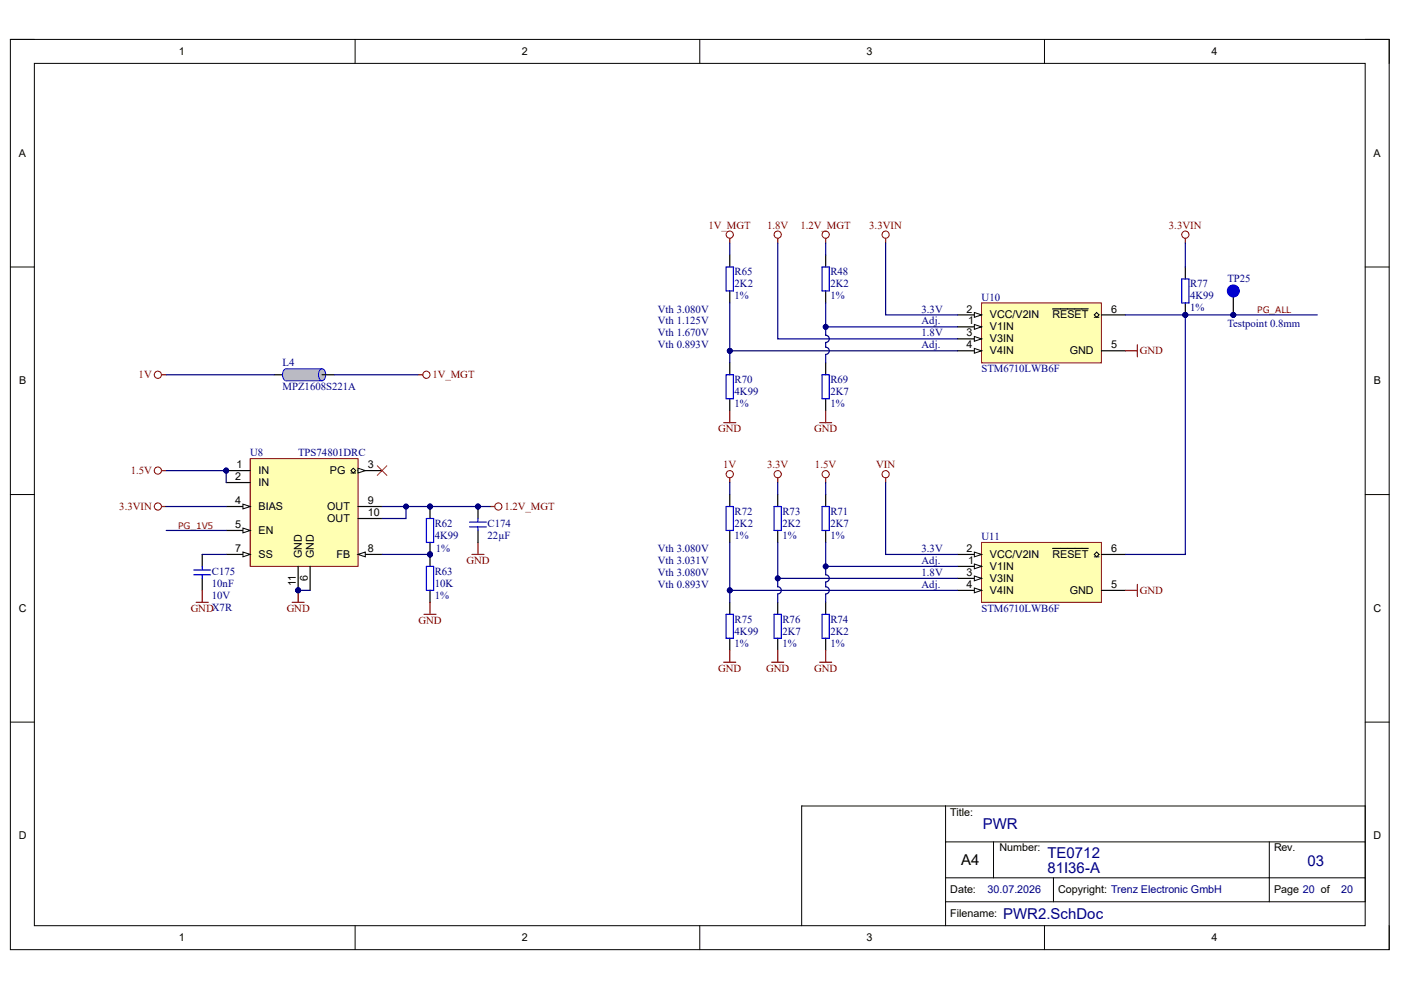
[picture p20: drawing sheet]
<svg xmlns="http://www.w3.org/2000/svg" width="297mm" height="210mm" viewBox="0 0 297 210" stroke-linecap="round" stroke-linejoin="round" font-family="sans-serif">
<defs><g id="words">
<g font-size="3.2" fill="#000081">
<text x="208.4" y="175.8">PWR</text>
<text x="222.1" y="185.2">81I36-A</text>
<text x="222.1" y="181.9">TE0712</text>
<text x="277.2" y="183.6">03</text>
<text x="212.7" y="194.8">PWR2.SchDoc</text>
</g>
<text font-size="3.2" x="203.8" y="183.4">A4</text>
<g font-size="2.3">
<text x="37.9" y="11.7">1</text>
<text x="110.7" y="11.7">2</text>
<text x="183.7" y="11.7">3</text>
<text x="256.8" y="11.7">4</text>
<text x="4" y="33.3">A</text>
<text x="291.2" y="33.3">A</text>
<text x="204.9" y="66.3">2</text>
<text x="204.9" y="71.3">3</text>
<text x="205.2" y="68.8">1</text>
<text x="209.9" y="67.5">VCC/V2IN</text>
<text x="209.9" y="70.1">V1IN</text>
<text x="223.2" y="67.5">RESET</text>
<text x="235.6" y="66.3">6</text>
<text x="204.9" y="73.9">4</text>
<text x="209.9" y="72.6">V3IN</text>
<text x="209.9" y="75.1">V4IN</text>
<text x="226.8" y="75.1">GND</text>
<text x="235.6" y="73.9">5</text>
<text x="4.1" y="81.5">B</text>
<text x="291.3" y="81.5">B</text>
<text x="49.9" y="101.8">2</text>
<text x="50.2" y="99.3">1</text>
<text x="54.8" y="100.5">IN</text>
<text x="70" y="100.5">PG</text>
<text x="78" y="99.3">3</text>
<text x="49.8" y="106.9">4</text>
<text x="54.8" y="103.1">IN</text>
<text x="78" y="106.9">9</text>
<text x="49.8" y="112">5</text>
<text x="54.8" y="108.2">BIAS</text>
<text x="54.8" y="113.2">EN</text>
<text x="69.4" y="108.2">OUT</text>
<text x="69.4" y="110.7">OUT</text>
<text x="78" y="109.4">10</text>
<text x="49.8" y="117.1">7</text>
<text x="54.8" y="118.3">SS</text>
<text x="64" y="118.3" transform="rotate(-90 64 118.3)">GND</text>
<text x="66.5" y="118.3" transform="rotate(-90 66.5 118.3)">GND</text>
<text x="71.4" y="118.3">FB</text>
<text x="78" y="117.1">8</text>
<text x="204.9" y="117.1">2</text>
<text x="205.2" y="119.6">1</text>
<text x="209.9" y="118.3">VCC/V2IN</text>
<text x="223.2" y="118.3">RESET</text>
<text x="235.6" y="117.1">6</text>
<text x="62.7" y="124.2" transform="rotate(-90 62.7 124.2)">11</text>
<text x="65.3" y="123.3" transform="rotate(-90 65.3 123.3)">6</text>
<text x="204.9" y="122.1">3</text>
<text x="204.9" y="124.7">4</text>
<text x="209.9" y="120.9">V1IN</text>
<text x="209.9" y="123.4">V3IN</text>
<text x="209.9" y="125.9">V4IN</text>
<text x="226.8" y="125.9">GND</text>
<text x="235.6" y="124.7">5</text>
<text x="4" y="129.7">C</text>
<text x="291.2" y="129.7">C</text>
<text x="201.5" y="172.9">Title:</text>
<text x="4" y="178">D</text>
<text x="291.2" y="178">D</text>
<text x="211.9" y="180.5">Number:</text>
<text x="270.1" y="180.5">Rev.</text>
<text x="201.5" y="189.4">Date:</text>
<text x="224.4" y="189.4">Copyright: Trenz Electronic GmbH</text>
<text x="270.1" y="189.4">Page 20 of</text>
<text x="201.5" y="194.5">Filename:</text>
<text x="37.9" y="199.6">1</text>
<text x="110.7" y="199.6">2</text>
<text x="183.7" y="199.6">3</text>
<text x="256.8" y="199.6">4</text>
</g>
<g font-size="2.3" fill="#810000">
<text x="150.2" y="48.5">1V_MGT</text>
<text x="162.6" y="48.5">1.8V</text>
<text x="169.7" y="48.5">1.2V_MGT</text>
<text x="184.3" y="48.5">3.3VIN</text>
<text x="247.8" y="48.5">3.3VIN</text>
<text x="241.7" y="75.1">GND</text>
<text x="29.4" y="80.2">1V</text>
<text x="91.7" y="80.2">1V_MGT</text>
<text x="152.3" y="91.7">GND</text>
<text x="172.6" y="91.7">GND</text>
<text x="27.7" y="100.5">1.5V</text>
<text x="153.3" y="99.3">1V</text>
<text x="162.6" y="99.3">3.3V</text>
<text x="172.8" y="99.3">1.5V</text>
<text x="185.7" y="99.3">VIN</text>
<text x="25.3" y="108.1">3.3VIN</text>
<text x="106.9" y="108.1">1.2V_MGT</text>
<text x="98.9" y="119.6">GND</text>
<text x="241.7" y="125.9">GND</text>
<text x="40.4" y="129.7">GNDX7R</text>
<text x="60.8" y="129.7">GND</text>
<text x="88.7" y="132.3">GND</text>
<text x="152.3" y="142.4">GND</text>
<text x="162.4" y="142.4">GND</text>
<text x="172.6" y="142.4">GND</text>
</g>
<g font-size="2.3" fill="#000081">
<text x="155.7" y="58.4">R65</text>
<text x="176.1" y="58.4">R48</text>
<text x="260.2" y="59.9">TP25</text>
<text x="155.7" y="63.5">1%</text>
<text x="155.7" y="60.9">2K2</text>
<text x="176.1" y="63.5">1%</text>
<text x="176.1" y="60.9">2K2</text>
<text x="208.1" y="63.7">U10</text>
<text x="252.3" y="60.9">R77</text>
<text x="252.3" y="63.5">4K99</text>
<text x="139.5" y="71.3">Vth 1.670V</text>
<text x="139.5" y="66.3">Vth 3.080V</text>
<text x="139.5" y="68.8">Vth 1.125V</text>
<text x="195.4" y="68.8">Adj.</text>
<text x="195.4" y="66.3">3.3V</text>
<text x="195.4" y="71.3">1.8V</text>
<text x="252.3" y="66">1%</text>
<text x="260.2" y="69.3">Testpoint 0.8mm</text>
<text x="59.9" y="77.7">L4</text>
<text x="139.5" y="73.9">Vth 0.893V</text>
<text x="195.4" y="73.9">Adj.</text>
<text x="59.9" y="82.7">MPZ1608S221A</text>
<text x="155.7" y="81.2">R70</text>
<text x="155.7" y="83.8">4K99</text>
<text x="176.1" y="81.2">R69</text>
<text x="176.1" y="83.8">2K7</text>
<text x="208.1" y="78.9">STM6710LWB6F</text>
<text x="155.7" y="86.3">1%</text>
<text x="176.1" y="86.3">1%</text>
<text x="53" y="96.7">U8</text>
<text x="63.2" y="96.7">TPS74801DRC</text>
<text x="92.2" y="111.7">R62</text>
<text x="103.4" y="111.7">C174</text>
<text x="155.7" y="109.1">R72</text>
<text x="155.7" y="111.7">2K2</text>
<text x="165.9" y="109.1">R73</text>
<text x="165.9" y="111.7">2K2</text>
<text x="176.1" y="109.1">R71</text>
<text x="176.1" y="111.7">2K7</text>
<text x="92.2" y="114.2">4K99</text>
<text x="92.4" y="117.1">1%</text>
<text x="103.4" y="114.2">22µF</text>
<text x="139.5" y="117.1">Vth 3.080V</text>
<text x="139.5" y="119.6">Vth 3.031V</text>
<text x="155.7" y="114.2">1%</text>
<text x="165.9" y="114.2">1%</text>
<text x="176.1" y="114.2">1%</text>
<text x="195.4" y="119.6">Adj.</text>
<text x="195.4" y="117.1">3.3V</text>
<text x="208.1" y="114.5">U11</text>
<text x="44.9" y="121.9">C175</text>
<text x="44.9" y="124.4">10nF</text>
<text x="92.2" y="121.9">R63</text>
<text x="92.2" y="124.4">10K</text>
<text x="139.5" y="124.7">Vth 0.893V</text>
<text x="139.5" y="122.1">Vth 3.080V</text>
<text x="195.4" y="124.7">Adj.</text>
<text x="195.4" y="122.1">1.8V</text>
<text x="44.9" y="126.9">10V</text>
<text x="92.2" y="126.9">1%</text>
<text x="208.1" y="129.7">STM6710LWB6F</text>
<text x="155.7" y="137.1">1%</text>
<text x="155.7" y="132">R75</text>
<text x="155.7" y="134.5">4K99</text>
<text x="165.9" y="137.1">1%</text>
<text x="165.9" y="132">R76</text>
<text x="165.9" y="134.5">2K7</text>
<text x="176.1" y="137.1">1%</text>
<text x="176.1" y="132">R74</text>
<text x="176.1" y="134.5">2K2</text>
<text x="209.4" y="189.4">30.07.2026</text>
<text x="284.3" y="189.4">20</text>
</g>
<g font-size="1.9" fill="#810000">
<text x="266.6" y="66.3">PG_ALL</text>
<text x="37.8" y="112.1">PG_1V5</text>
</g>
</g></defs>
<path d="M2.2 8.4h292.3v193h-292.3z" fill="none" stroke="#000" stroke-width=".21"/>
<path d="M7.3 13.4h282.1v182.9h-282.1z" fill-rule="evenodd" fill="#fff"/>
<g fill="none" stroke="#000" stroke-width=".21">
<path d="M2.2 8.4h5.1M7.3 13.4h282.1v182.9h-282.1zM75.3 8.4v5M148.4 8.4v5M221.4 8.4v5M289.4 8.4h5.1v5M2.2 56.6h5.1M289.4 56.6h5.1M2.2 104.9h5.1M289.4 104.9h5.1M2.2 153.1h5.1M289.4 153.1h5.1"/>
<path d="M200.5 170.9v25.4M200.5 178.5h88.9M210.6 178.5v7.6M269.1 178.5v12.7M75.3 196.3v5.1M148.4 196.3v5.1M200.5 191.2h88.9v-20.3h-119.4v25.4M200.5 186.1h88.9M221.4 196.3v5.1M223.4 186.1v5.1M294.5 196.3v5.1"/>
</g>
<g fill="none" stroke="#810000" stroke-width=".21">
<circle cx="90.4" cy="79.5" r=".76"/>
<circle cx="105.7" cy="107.4" r=".76"/>
</g>
<path d="M88.6 79.5h1M103.9 107.4h1" fill="none" stroke="#810000" stroke-width=".25"/>
<path d="M58.1 79.5h2.6" fill="none" stroke="#000" stroke-width=".25"/>
<path d="M60.2 78.4a.69 .69 0 0 1 .8-.1 .69 .69 0 0 1 .4 .8v.4a.92 .92 0 0 1-1 1.2 1.68 1.68 0 0 1-.2-2.3z" fill="#c1c1c1"/>
<path d="M60.2 78.4a.69 .69 0 0 1 .8-.1 .69 .69 0 0 1 .4 .8v.4a.92 .92 0 0 1-1 1.2 1.68 1.68 0 0 1-.2-2.3z" fill="none" stroke="#00f" stroke-width=".21"/>
<path d="M60.7 78.2h7.6v2.5h-7.6z" fill-rule="evenodd" fill="#c1c1c1"/>
<path d="M60.7 78.2h7.6v2.5h-7.6z" fill="none" stroke="#c1c1c1" stroke-width=".21"/>
<path d="M67.8 78.4a.69 .69 0 0 1 .9-.1 .69 .69 0 0 1 .3 .8l.1 .4a.92 .92 0 0 1-1 1.2 1.68 1.68 0 0 1-.3-2.3z" fill="#c1c1c1"/>
<path d="M60.7 78.2h7.6M67.8 78.4a.69 .69 0 0 1 .9-.1 .69 .69 0 0 1 .3 .8l.1 .4a.92 .92 0 0 1-1 1.2 1.68 1.68 0 0 1-.3-2.3zM60.7 80.7h7.6" fill="none" stroke="#00f" stroke-width=".21"/>
<path d="M68.3 79.5h2.5" fill="none" stroke="#000" stroke-width=".25"/>
<circle cx="48" cy="99.8" r=".51" fill="#000081"/>
<circle cx="48" cy="99.8" r=".51" fill="none" stroke="#000081" stroke-width=".21"/>
<circle cx="63.2" cy="125.2" r=".51" fill="#000081"/>
<circle cx="63.2" cy="125.2" r=".51" fill="none" stroke="#000081" stroke-width=".21"/>
<path d="M53 97.2h22.9v22.9h-22.9z" fill-rule="evenodd" fill="#ffffb2"/>
<path d="M53 97.2h22.9v22.9h-22.9z" fill="none" stroke="#810000" stroke-width=".21"/>
<path d="M48 99.8h5" fill="none" stroke="#000" stroke-width=".25"/>
<circle cx="48" cy="99.8" r=".51" fill="#000081"/>
<circle cx="48" cy="99.8" r=".51" fill="none" stroke="#000081" stroke-width=".21"/>
<path d="M75.9 99.8h5.1M48 102.3h5" fill="none" stroke="#000" stroke-width=".25"/>
<path d="M75.9 99.3l1.5 .5-1.5 .5z" fill="#f8fcff"/>
<path d="M74.9 99.3l.5 .5-.5 .5-.5-.5zM75.9 99.3l1.5 .5-1.5 .5zM74.4 100.3h1" fill="none" stroke="#000" stroke-width=".21"/>
<path d="M48 107.4h5" fill="none" stroke="#000" stroke-width=".25"/>
<path d="M51.5 106.9l1.5 .5-1.5 .5z" fill="#f8fcff"/>
<path d="M51.5 106.9l1.5 .5-1.5 .5z" fill="none" stroke="#000" stroke-width=".21"/>
<path d="M48 112.5h5" fill="none" stroke="#000" stroke-width=".25"/>
<path d="M51.5 112l1.5 .5-1.5 .5z" fill="#f8fcff"/>
<path d="M51.5 112l1.5 .5-1.5 .5z" fill="none" stroke="#000" stroke-width=".21"/>
<path d="M48 117.6h5" fill="none" stroke="#000" stroke-width=".25"/>
<path d="M51.5 117l1.5 .6-1.5 .5z" fill="#f8fcff"/>
<path d="M51.5 117l1.5 .6-1.5 .5z" fill="none" stroke="#000" stroke-width=".21"/>
<path d="M75.9 117.6h5.1" fill="none" stroke="#000" stroke-width=".25"/>
<path d="M75.9 117.6l1.5-.6v1.1z" fill="#f8fcff"/>
<path d="M75.9 117.6l1.5-.6v1.1z" fill="none" stroke="#000" stroke-width=".21"/>
<path d="M75.9 107.4h5.1M75.9 109.9h5.1M63.2 120.1v5.1" fill="none" stroke="#000" stroke-width=".25"/>
<circle cx="63.2" cy="125.2" r=".51" fill="#000081"/>
<circle cx="63.2" cy="125.2" r=".51" fill="none" stroke="#000081" stroke-width=".21"/>
<path d="M65.7 120.1v5.1" fill="none" stroke="#000" stroke-width=".25"/>
<path d="M61.9 127.7h2.6M63.2 125.2v2.5" fill="none" stroke="#810000" stroke-width=".25"/>
<circle cx="63.2" cy="125.2" r=".51" fill="#000081"/>
<circle cx="63.2" cy="125.2" r=".51" fill="none" stroke="#000081" stroke-width=".21"/>
<g fill="none" stroke="#810000" stroke-width=".21">
<circle cx="33.5" cy="79.5" r=".76"/>
<circle cx="33.5" cy="99.8" r=".76"/>
</g>
<path d="M34.2 79.5h1M34.2 99.8h1" fill="none" stroke="#810000" stroke-width=".25"/>
<path d="M80 98.8l2 2M82 98.8l-2 2" fill="none" stroke="#f00" stroke-width=".21"/>
<circle cx="91.2" cy="117.6" r=".51" fill="#000081"/>
<circle cx="91.2" cy="117.6" r=".51" fill="none" stroke="#000081" stroke-width=".21"/>
<path d="M91.2 117.6v2.5" fill="none" stroke="#000" stroke-width=".25"/>
<circle cx="91.2" cy="117.6" r=".51" fill="#000081"/>
<circle cx="91.2" cy="117.6" r=".51" fill="none" stroke="#000081" stroke-width=".21"/>
<path d="M91.2 125.2v2.5" fill="none" stroke="#000" stroke-width=".25"/>
<path d="M90.4 120.1h1.5v5.1h-1.5z" fill="none" stroke="#00f" stroke-width=".25"/>
<circle cx="91.2" cy="107.4" r=".51" fill="#000081"/>
<circle cx="91.2" cy="107.4" r=".51" fill="none" stroke="#000081" stroke-width=".21"/>
<circle cx="91.2" cy="117.6" r=".51" fill="#000081"/>
<circle cx="91.2" cy="117.6" r=".51" fill="none" stroke="#000081" stroke-width=".21"/>
<path d="M91.2 107.4v2.5" fill="none" stroke="#000" stroke-width=".25"/>
<circle cx="91.2" cy="107.4" r=".51" fill="#000081"/>
<circle cx="91.2" cy="107.4" r=".51" fill="none" stroke="#000081" stroke-width=".21"/>
<path d="M91.2 115v2.6" fill="none" stroke="#000" stroke-width=".25"/>
<circle cx="91.2" cy="117.6" r=".51" fill="#000081"/>
<circle cx="91.2" cy="117.6" r=".51" fill="none" stroke="#000081" stroke-width=".21"/>
<path d="M90.4 109.9h1.5v5.1h-1.5z" fill="none" stroke="#00f" stroke-width=".25"/>
<path d="M34.2 107.4h1M100.1 117.6h2.5M101.3 115v2.6M89.9 130.3h2.5M91.2 127.7v2.6" fill="none" stroke="#810000" stroke-width=".25"/>
<circle cx="33.5" cy="107.4" r=".76" fill="none" stroke="#810000" stroke-width=".21"/>
<circle cx="101.3" cy="107.4" r=".51" fill="#000081"/>
<circle cx="101.3" cy="107.4" r=".51" fill="none" stroke="#000081" stroke-width=".21"/>
<path d="M101.3 107.4v2.5" fill="none" stroke="#000" stroke-width=".25"/>
<circle cx="101.3" cy="107.4" r=".51" fill="#000081"/>
<circle cx="101.3" cy="107.4" r=".51" fill="none" stroke="#000081" stroke-width=".21"/>
<path d="M42.9 117.6v2.5M101.3 112.5v2.5M42.9 122.6v2.6" fill="none" stroke="#000" stroke-width=".25"/>
<path d="M99.6 111.7h3.5M99.6 110.7h3.5M101.3 109.9v.8M101.3 111.7v.8M41.1 121.9h3.6M41.1 120.9h3.6M42.9 120.1v.8M42.9 121.9v.7" fill="none" stroke="#00f" stroke-width=".25"/>
<path d="M154.7 101.3v1M175.1 101.3v1M187.8 101.3v1M41.6 127.7h2.5M42.9 125.2v2.5" fill="none" stroke="#810000" stroke-width=".25"/>
<g fill="none" stroke="#810000" stroke-width=".21">
<circle cx="154.7" cy="100.5" r=".76"/>
<circle cx="175.1" cy="100.5" r=".76"/>
<circle cx="187.8" cy="100.5" r=".76"/>
</g>
<path d="M208.1 64.2h25.4v12.7h-25.4z" fill-rule="evenodd" fill="#ffffb2"/>
<path d="M208.1 64.2h25.4v12.7h-25.4z" fill="none" stroke="#810000" stroke-width=".21"/>
<path d="M203 66.8h5.1" fill="none" stroke="#000" stroke-width=".25"/>
<path d="M206.6 66.3l1.5 .5-1.5 .5z" fill="#f8fcff"/>
<path d="M206.6 66.3l1.5 .5-1.5 .5z" fill="none" stroke="#000" stroke-width=".21"/>
<path d="M203 69.3h5.1" fill="none" stroke="#000" stroke-width=".25"/>
<path d="M206.6 68.8l1.5 .5-1.5 .5z" fill="#f8fcff"/>
<path d="M206.6 68.8l1.5 .5-1.5 .5z" fill="none" stroke="#000" stroke-width=".21"/>
<path d="M203 71.8h5.1" fill="none" stroke="#000" stroke-width=".25"/>
<path d="M206.6 71.3l1.5 .5-1.5 .6z" fill="#f8fcff"/>
<path d="M206.6 71.3l1.5 .5-1.5 .6z" fill="none" stroke="#000" stroke-width=".21"/>
<path d="M203 74.4h5.1" fill="none" stroke="#000" stroke-width=".25"/>
<path d="M206.6 73.9l1.5 .5-1.5 .5z" fill="#f8fcff"/>
<path d="M206.6 73.9l1.5 .5-1.5 .5zM232 66.8l.5-.5 .5 .5-.5 .5zM232 67.3h1" fill="none" stroke="#000" stroke-width=".21"/>
<path d="M223.2 65.5h7.5M233.5 74.4h5.1M233.5 66.8h5.1" fill="none" stroke="#000" stroke-width=".25"/>
<path d="M208.1 115h25.4v12.7h-25.4z" fill-rule="evenodd" fill="#ffffb2"/>
<path d="M208.1 115h25.4v12.7h-25.4z" fill="none" stroke="#810000" stroke-width=".21"/>
<path d="M203 117.6h5.1" fill="none" stroke="#000" stroke-width=".25"/>
<path d="M206.6 117.1l1.5 .5-1.5 .5z" fill="#f8fcff"/>
<path d="M206.6 117.1l1.5 .5-1.5 .5z" fill="none" stroke="#000" stroke-width=".21"/>
<path d="M203 120.1h5.1" fill="none" stroke="#000" stroke-width=".25"/>
<path d="M206.6 119.6l1.5 .5-1.5 .5z" fill="#f8fcff"/>
<path d="M206.6 119.6l1.5 .5-1.5 .5z" fill="none" stroke="#000" stroke-width=".21"/>
<path d="M203 122.6h5.1" fill="none" stroke="#000" stroke-width=".25"/>
<path d="M206.6 122.1l1.5 .5-1.5 .5z" fill="#f8fcff"/>
<path d="M206.6 122.1l1.5 .5-1.5 .5z" fill="none" stroke="#000" stroke-width=".21"/>
<path d="M203 125.2h5.1" fill="none" stroke="#000" stroke-width=".25"/>
<path d="M206.6 124.7l1.5 .5-1.5 .5z" fill="#f8fcff"/>
<path d="M232 117.6l.5-.5 .5 .5-.5 .5zM232 118.1h1M206.6 124.7l1.5 .5-1.5 .5z" fill="none" stroke="#000" stroke-width=".21"/>
<g fill="none" stroke="#000" stroke-width=".25">
<path d="M154.7 54.1v2.5M175.1 54.1v2.5M154.7 61.7v2.5M154.7 76.9v2.6M175.1 61.7v2.5M175.1 76.9v2.6M154.7 84.5v2.6M175.1 84.5v2.6M154.7 104.9v2.5M154.7 112.5v2.5M164.9 104.9v2.5M164.9 112.5v2.5"/>
<path d="M175.1 104.9v2.5M175.1 112.5v2.5M223.2 116.3h7.5M233.5 117.6h5.1M154.7 127.7v2.6M154.7 135.3v2.6M164.9 127.7v2.6M164.9 135.3v2.6M175.1 127.7v2.6M175.1 135.3v2.6M233.5 125.2h5.1"/>
</g>
<path d="M154 56.6h1.5v5.1h-1.5zM174.3 56.6h1.5v5.1h-1.5zM154 79.5h1.5v5h-1.5zM174.3 79.5h1.5v5h-1.5zM154 107.4h1.5v5.1h-1.5zM164.1 107.4h1.6v5.1h-1.6zM174.3 107.4h1.5v5.1h-1.5zM154 130.3h1.5v5h-1.5zM164.1 130.3h1.6v5h-1.6zM174.3 130.3h1.5v5h-1.5z" fill="none" stroke="#00f" stroke-width=".25"/>
<g fill="none" stroke="#810000" stroke-width=".25">
<path d="M164.9 50.5v1M187.8 50.5v1M238.6 74.4h2.6M241.2 73.1v2.6M153.4 89.6h2.6M154.7 87.1v2.5M173.8 89.6h2.5M175.1 87.1v2.5M164.9 101.3v1M154.7 137.9v2.5M164.9 137.9v2.5M175.1 137.9v2.5"/>
<path d="M238.6 125.2h2.6M241.2 123.9v2.5M153.4 140.4h2.6M163.6 140.4h2.6M173.8 140.4h2.5"/>
</g>
<g fill="none" stroke="#810000" stroke-width=".21">
<circle cx="164.9" cy="49.8" r=".76"/>
<circle cx="187.8" cy="49.8" r=".76"/>
<circle cx="164.9" cy="100.5" r=".76"/>
</g>
<circle cx="251.3" cy="66.8" r=".51" fill="#000081"/>
<circle cx="251.3" cy="66.8" r=".51" fill="none" stroke="#000081" stroke-width=".21"/>
<path d="M251.3 56.6v2.5M251.3 64.2v2.6" fill="none" stroke="#000" stroke-width=".25"/>
<circle cx="251.3" cy="66.8" r=".51" fill="#000081"/>
<circle cx="251.3" cy="66.8" r=".51" fill="none" stroke="#000081" stroke-width=".21"/>
<path d="M250.6 59.1h1.5v5.1h-1.5z" fill="none" stroke="#00f" stroke-width=".25"/>
<g fill="none" stroke="#810000" stroke-width=".21">
<circle cx="154.7" cy="49.8" r=".76"/>
<circle cx="175.1" cy="49.8" r=".76"/>
<circle cx="251.3" cy="49.8" r=".76"/>
</g>
<path d="M154.7 50.5v1M175.1 50.5v1M251.3 50.5v1" fill="none" stroke="#810000" stroke-width=".25"/>
<circle cx="261.5" cy="66.8" r=".51" fill="#000081"/>
<circle cx="261.5" cy="66.8" r=".51" fill="none" stroke="#000081" stroke-width=".21"/>
<path d="M261.5 61.7v5.1" fill="none" stroke="#000" stroke-width=".25"/>
<circle cx="261.5" cy="66.8" r=".51" fill="#000081"/>
<circle cx="261.5" cy="66.8" r=".51" fill="none" stroke="#000081" stroke-width=".21"/>
<circle cx="261.5" cy="61.7" r="1.27" fill="#00f"/>
<circle cx="261.5" cy="61.7" r="1.27" fill="none" stroke="#00f" stroke-width=".21"/>
<path d="M81 107.4h22.9" fill="none" stroke="#000081" stroke-width=".25"/>
<circle cx="86.1" cy="107.4" r=".51" fill="#000081"/>
<circle cx="86.1" cy="107.4" r=".51" fill="none" stroke="#000081" stroke-width=".21"/>
<circle cx="91.2" cy="107.4" r=".51" fill="#000081"/>
<circle cx="91.2" cy="107.4" r=".51" fill="none" stroke="#000081" stroke-width=".21"/>
<circle cx="101.3" cy="107.4" r=".51" fill="#000081"/>
<circle cx="101.3" cy="107.4" r=".51" fill="none" stroke="#000081" stroke-width=".21"/>
<path d="M86.1 107.4v2.5h-5.1" fill="none" stroke="#000081" stroke-width=".25"/>
<circle cx="86.1" cy="107.4" r=".51" fill="#000081"/>
<circle cx="86.1" cy="107.4" r=".51" fill="none" stroke="#000081" stroke-width=".21"/>
<path d="M35.2 99.8h12.8v2.5" fill="none" stroke="#000081" stroke-width=".25"/>
<circle cx="48" cy="99.8" r=".51" fill="#000081"/>
<circle cx="48" cy="99.8" r=".51" fill="none" stroke="#000081" stroke-width=".21"/>
<path d="M35.2 79.5h22.9M70.8 79.5h17.8M35.2 112.5h12.8M35.2 107.4h12.8M63.2 125.2h2.5" fill="none" stroke="#000081" stroke-width=".25"/>
<circle cx="63.2" cy="125.2" r=".51" fill="#000081"/>
<circle cx="63.2" cy="125.2" r=".51" fill="none" stroke="#000081" stroke-width=".21"/>
<path d="M81 117.6h10.2" fill="none" stroke="#000081" stroke-width=".25"/>
<circle cx="91.2" cy="117.6" r=".51" fill="#000081"/>
<circle cx="91.2" cy="117.6" r=".51" fill="none" stroke="#000081" stroke-width=".21"/>
<path d="M154.7 51.5v2.6M164.9 51.5v20.3h38.1M175.1 51.5v2.6M154.7 64.2v10.2M42.9 117.6h5.1" fill="none" stroke="#000081" stroke-width=".25"/>
<circle cx="154.7" cy="74.4" r=".51" fill="#000081"/>
<circle cx="154.7" cy="74.4" r=".51" fill="none" stroke="#000081" stroke-width=".21"/>
<path d="M154.7 74.4h48.3" fill="none" stroke="#000081" stroke-width=".25"/>
<circle cx="154.7" cy="74.4" r=".51" fill="#000081"/>
<circle cx="154.7" cy="74.4" r=".51" fill="none" stroke="#000081" stroke-width=".21"/>
<path d="M175.1 115v5.1h27.9M175.1 102.3v2.6" fill="none" stroke="#000081" stroke-width=".25"/>
<circle cx="175.1" cy="120.1" r=".51" fill="#000081"/>
<circle cx="175.1" cy="120.1" r=".51" fill="none" stroke="#000081" stroke-width=".21"/>
<path d="M154.7 102.3v2.6M154.7 115v10.2" fill="none" stroke="#000081" stroke-width=".25"/>
<circle cx="154.7" cy="125.2" r=".51" fill="#000081"/>
<circle cx="154.7" cy="125.2" r=".51" fill="none" stroke="#000081" stroke-width=".21"/>
<path d="M238.6 66.8h40.7" fill="none" stroke="#000081" stroke-width=".25"/>
<circle cx="251.3" cy="66.8" r=".51" fill="#000081"/>
<circle cx="251.3" cy="66.8" r=".51" fill="none" stroke="#000081" stroke-width=".21"/>
<circle cx="261.5" cy="66.8" r=".51" fill="#000081"/>
<circle cx="261.5" cy="66.8" r=".51" fill="none" stroke="#000081" stroke-width=".21"/>
<path d="M251.3 66.8v50.8h-12.7" fill="none" stroke="#000081" stroke-width=".25"/>
<circle cx="251.3" cy="66.8" r=".51" fill="#000081"/>
<circle cx="251.3" cy="66.8" r=".51" fill="none" stroke="#000081" stroke-width=".21"/>
<path d="M175.1 69.3v1.8a.76 .76 0 0 1 .7 .7 .76 .76 0 0 1-.7 .8v1a.76 .76 0 0 1 .7 .8 .76 .76 0 0 1-.7 .7v1.8" fill="none" stroke="#000081" stroke-width=".25"/>
<circle cx="175.1" cy="69.3" r=".51" fill="#000081"/>
<circle cx="175.1" cy="69.3" r=".51" fill="none" stroke="#000081" stroke-width=".21"/>
<path d="M154.7 74.4v2.5" fill="none" stroke="#000081" stroke-width=".25"/>
<circle cx="154.7" cy="74.4" r=".51" fill="#000081"/>
<circle cx="154.7" cy="74.4" r=".51" fill="none" stroke="#000081" stroke-width=".21"/>
<path d="M154.7 125.2v2.5" fill="none" stroke="#000081" stroke-width=".25"/>
<circle cx="154.7" cy="125.2" r=".51" fill="#000081"/>
<circle cx="154.7" cy="125.2" r=".51" fill="none" stroke="#000081" stroke-width=".21"/>
<path d="M154.7 125.2h48.3" fill="none" stroke="#000081" stroke-width=".25"/>
<circle cx="154.7" cy="125.2" r=".51" fill="#000081"/>
<circle cx="154.7" cy="125.2" r=".51" fill="none" stroke="#000081" stroke-width=".21"/>
<path d="M164.9 102.3v2.6M164.9 122.6v1.8a.76 .76 0 0 1 .8 .8 .76 .76 0 0 1-.8 .7v1.8" fill="none" stroke="#000081" stroke-width=".25"/>
<circle cx="164.9" cy="122.6" r=".51" fill="#000081"/>
<circle cx="164.9" cy="122.6" r=".51" fill="none" stroke="#000081" stroke-width=".21"/>
<path d="M251.3 51.5v5.1M164.9 115v7.6h38.1" fill="none" stroke="#000081" stroke-width=".25"/>
<circle cx="164.9" cy="122.6" r=".51" fill="#000081"/>
<circle cx="164.9" cy="122.6" r=".51" fill="none" stroke="#000081" stroke-width=".21"/>
<path d="M175.1 120.1v1.8a.76 .76 0 0 1 .7 .7 .76 .76 0 0 1-.7 .8v1a.76 .76 0 0 1 .7 .8 .76 .76 0 0 1-.7 .7v1.8" fill="none" stroke="#000081" stroke-width=".25"/>
<circle cx="175.1" cy="120.1" r=".51" fill="#000081"/>
<circle cx="175.1" cy="120.1" r=".51" fill="none" stroke="#000081" stroke-width=".21"/>
<path d="M175.1 64.2v5.1h27.9" fill="none" stroke="#000081" stroke-width=".25"/>
<circle cx="175.1" cy="69.3" r=".51" fill="#000081"/>
<circle cx="175.1" cy="69.3" r=".51" fill="none" stroke="#000081" stroke-width=".21"/>
<path d="M187.8 51.5v15.3h15.2M187.8 102.3v15.3h15.2" fill="none" stroke="#000081" stroke-width=".25"/>
<use href="#words"/>
</svg>
